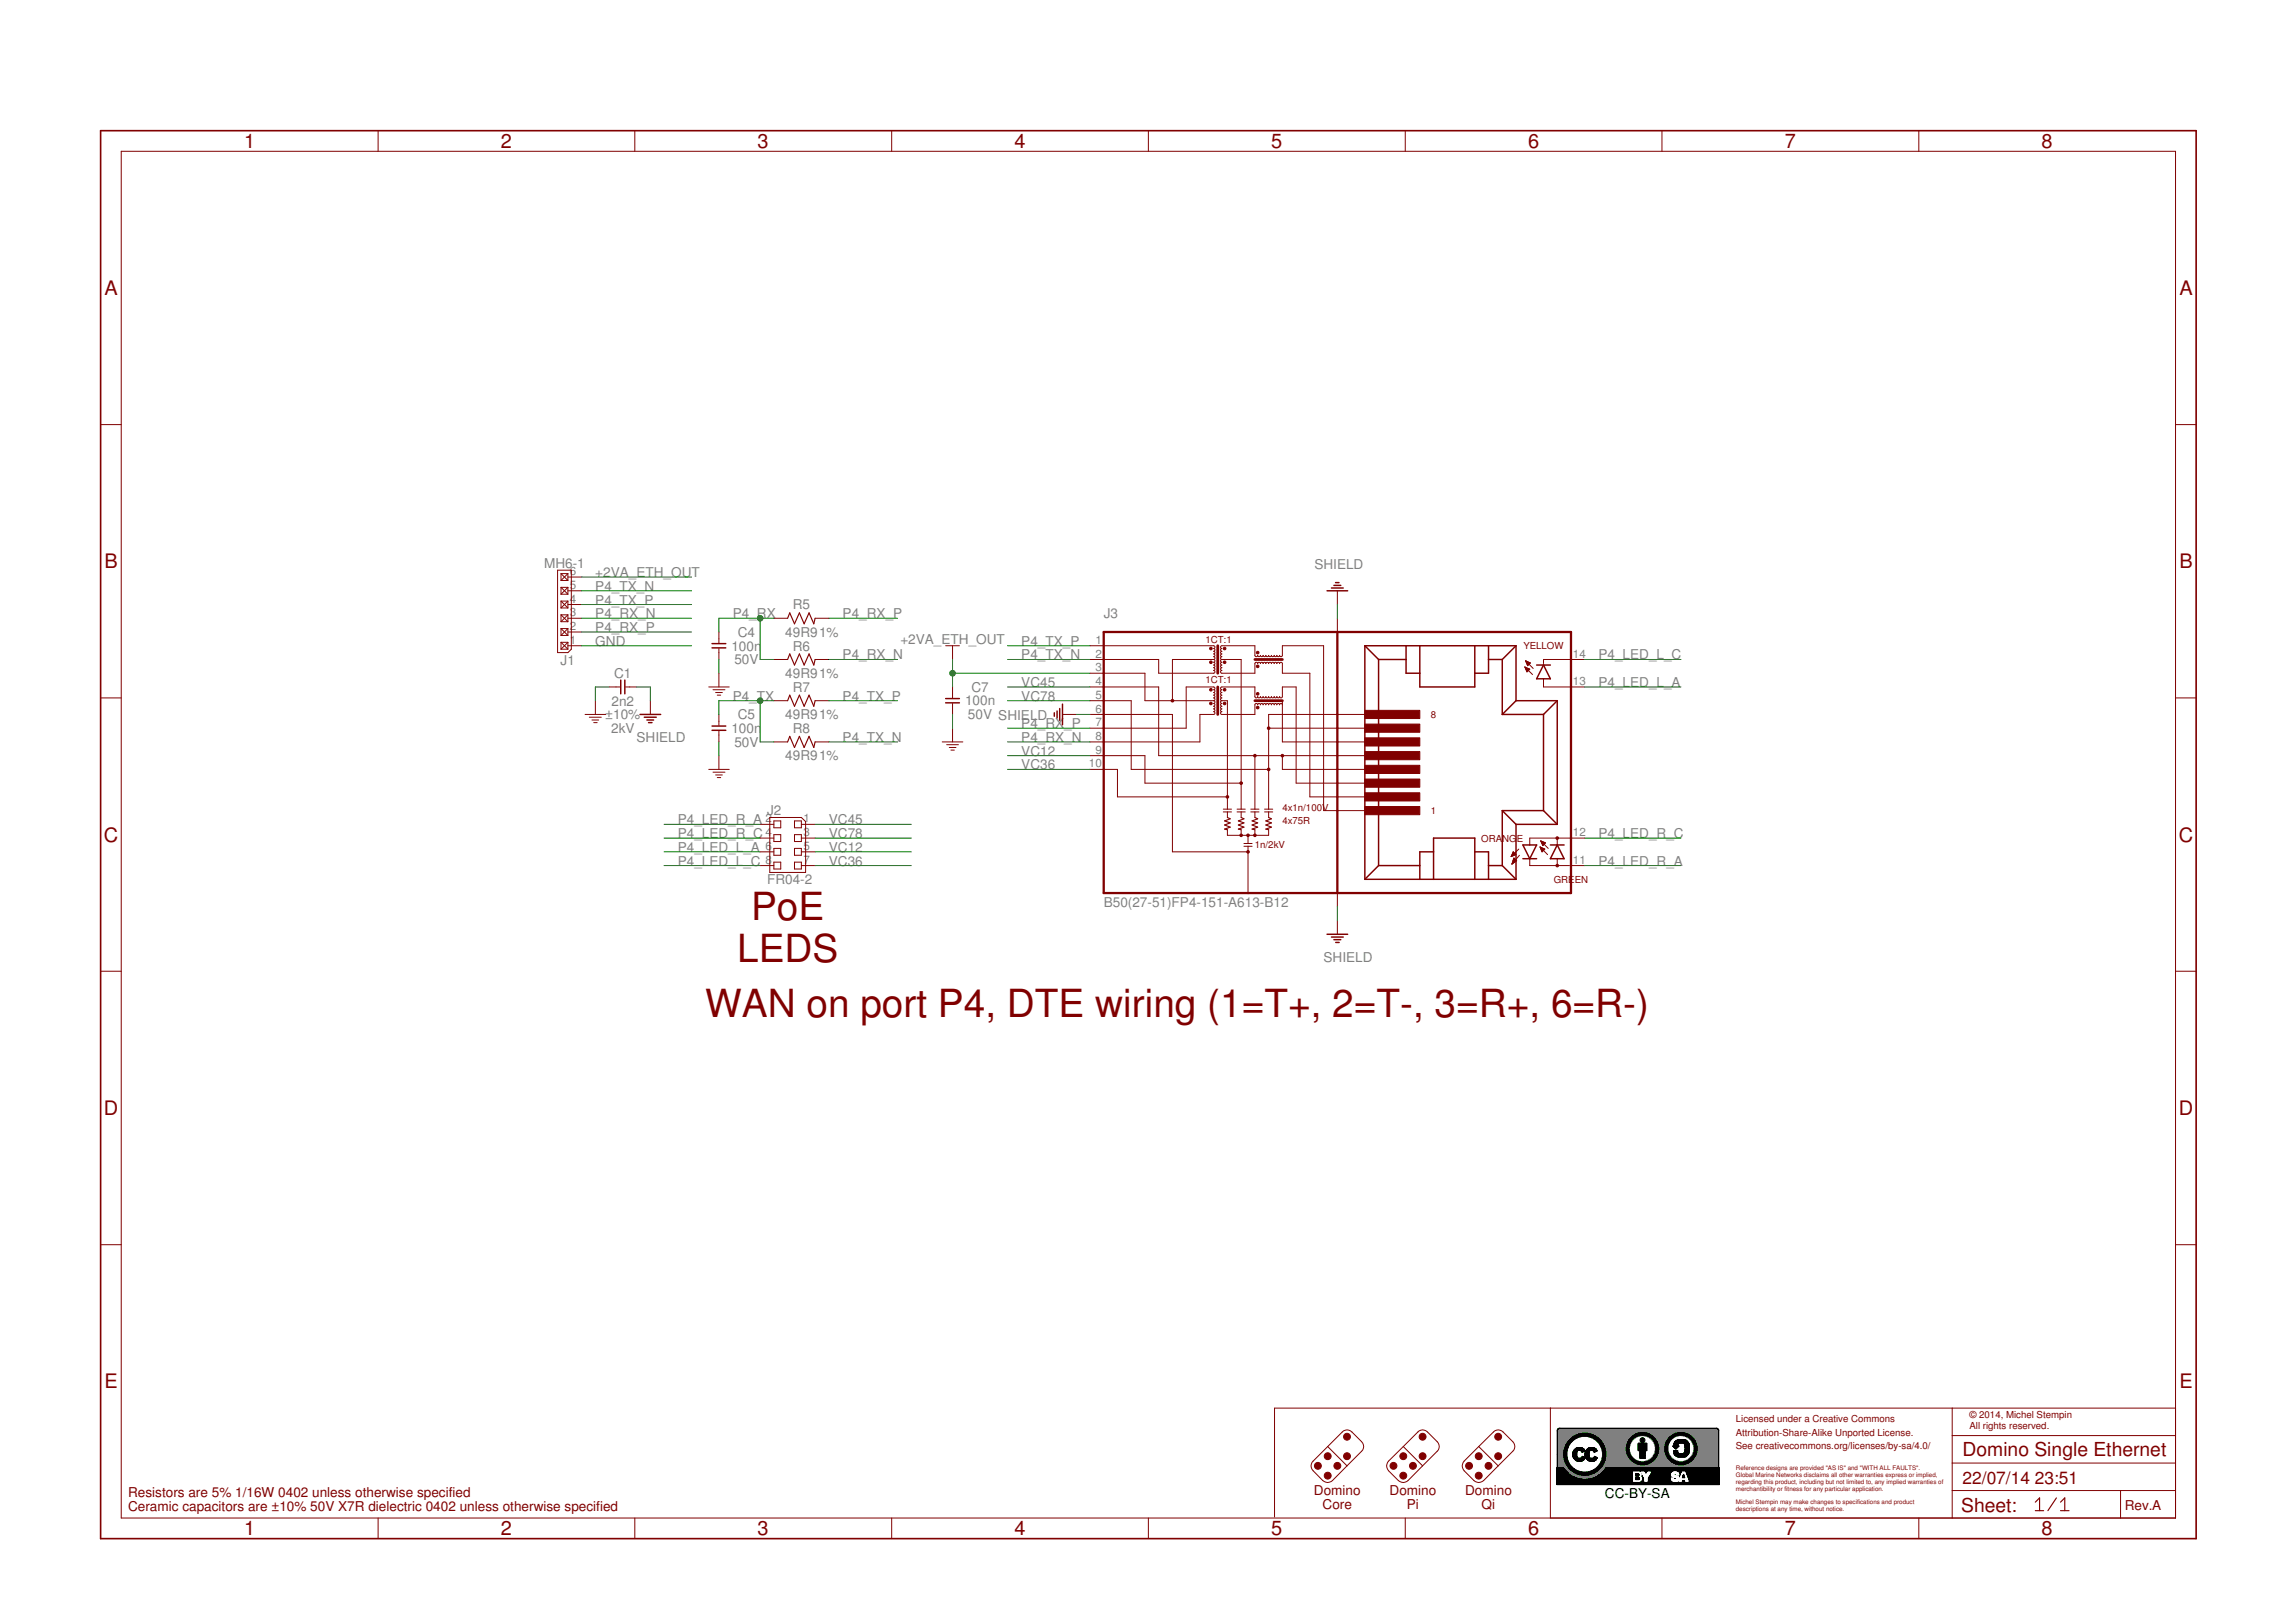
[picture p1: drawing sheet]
<svg xmlns="http://www.w3.org/2000/svg" width="297mm" height="210mm" viewBox="0 0 297 210" stroke-linecap="round" stroke-linejoin="round" font-family="sans-serif">
<defs><g id="words">
<g font-size="5" fill="#800000">
<text x="97.2" y="119.1">PoE</text>
<text x="95.4" y="124.5">LEDS</text>
<text x="91.2" y="131.6">WAN on port P4, DTE wiring (1=T+, 2=T-, 3=R+, 6=R-)</text>
</g>
<g font-size="2.6" fill="#800000">
<text x="31.6" y="19.1">1</text>
<text x="64.8" y="19.1">2</text>
<text x="98" y="19.1">3</text>
<text x="131.2" y="19.1">4</text>
<text x="164.5" y="19.1">5</text>
<text x="197.7" y="19.1">6</text>
<text x="230.9" y="19.1">7</text>
<text x="264.1" y="19.1">8</text>
<text x="13.5" y="38.2">A</text>
<text x="281.9" y="38.2">A</text>
<text x="13.5" y="73.5">B</text>
<text x="281.9" y="73.5">B</text>
<text x="13.4" y="108.9">C</text>
<text x="281.9" y="108.9">C</text>
<text x="13.4" y="144.3">D</text>
<text x="281.9" y="144.3">D</text>
<text x="13.5" y="179.7">E</text>
<text x="281.9" y="179.7">E</text>
<text x="31.6" y="198.7">1</text>
<text x="64.8" y="198.7">2</text>
<text x="98" y="198.7">3</text>
<text x="131.2" y="198.7">4</text>
<text x="164.5" y="198.7">5</text>
<text x="197.7" y="198.7">6</text>
<text x="230.9" y="198.7">7</text>
<text x="264.1" y="198.7">8</text>
</g>
<g font-size="2.5" fill="#800000">
<text x="253.9" y="188.4">Domino Single Ethernet</text>
<text x="253.7" y="195.6">Sheet:</text>
</g>
<g font-size="2.2" fill="#800000">
<text x="253.9" y="192">22/07/14</text>
<text x="263.3" y="192">23:51</text>
</g>
<g font-size="1.8" fill="#808080">
<text x="70.4" y="73.5">MH6-1</text>
<text x="77" y="76.5">P4_TX_N</text>
<text x="77" y="74.7">+2VA_ETH_OUT</text>
<text x="170" y="73.6">SHIELD</text>
<text x="77" y="83.6">GND</text>
<text x="77" y="78.2">P4_TX_P</text>
<text x="77" y="80">P4_RX_N</text>
<text x="77" y="81.8">P4_RX_P</text>
<text x="94.8" y="80">P4_RX</text>
<text x="95.5" y="82.4">C4</text>
<text x="101.6" y="82.4">49R91%</text>
<text x="102.6" y="78.8">R5</text>
<text x="109" y="80">P4_RX_P</text>
<text x="116.5" y="83.3">+2VA_ETH_OUT</text>
<text x="132.1" y="83.6">P4_TX_P</text>
<text x="142.8" y="80">J3</text>
<text x="72.5" y="86.1">J1</text>
<text x="79.5" y="87.8">C1</text>
<text x="94.6" y="84.2">100n</text>
<text x="95" y="86">50V</text>
<text x="101.6" y="87.7">49R91%</text>
<text x="102.6" y="84.2">R6</text>
<text x="102.6" y="89.5">R7</text>
<text x="109" y="85.3">P4_RX_N</text>
<text x="125.7" y="89.5">C7</text>
<text x="132.1" y="85.3">P4_TX_N</text>
<text x="132.1" y="88.9">VC45</text>
<text x="206.8" y="85.3">P4_LED_L_C</text>
<text x="206.8" y="88.9">P4_LED_L_A</text>
<text x="78.3" y="93.1">±10%</text>
<text x="79.1" y="94.8">2kV</text>
<text x="79.1" y="91.3">2n2</text>
<text x="94.6" y="94.8">100n</text>
<text x="94.8" y="90.7">P4_TX</text>
<text x="95.5" y="93.1">C5</text>
<text x="101.6" y="93.1">49R91%</text>
<text x="102.6" y="94.8">R8</text>
<text x="109" y="90.7">P4_TX_P</text>
<text x="124.8" y="91.3">100n</text>
<text x="125.2" y="93.1">50V SHIELD</text>
<text x="132.1" y="94.2">P4_RX_P</text>
<text x="132.1" y="90.7">VC78</text>
<text x="82.4" y="96">SHIELD</text>
<text x="95" y="96.6">50V</text>
<text x="101.6" y="98.4">49R91%</text>
<text x="109" y="96">P4_TX_N</text>
<text x="132.1" y="96">P4_RX_N</text>
<text x="132.1" y="97.8">VC12</text>
<text x="132.1" y="99.6">VC36</text>
<text x="87.7" y="106.7">P4_LED_R_A</text>
<text x="99.2" y="105.5">J2</text>
<text x="107.2" y="106.7">VC45</text>
<text x="87.7" y="112">P4_LED_L_C</text>
<text x="87.7" y="110.2">P4_LED_L_A</text>
<text x="87.7" y="108.5">P4_LED_R_C</text>
<text x="107.2" y="108.5">VC78</text>
<text x="107.2" y="110.2">VC12</text>
<text x="107.2" y="112">VC36</text>
<text x="206.8" y="108.5">P4_LED_R_C</text>
<text x="206.8" y="112">P4_LED_R_A</text>
<text x="99.2" y="114.4">FR04-2</text>
<text x="142.8" y="117.3">B50(27-51)FP4-151-A613-B12</text>
<text x="171.2" y="124.5">SHIELD</text>
</g>
<g font-size="1.8" fill="#800000">
<text x="16.6" y="195.6">Ceramic capacitors are ±10% 50V X7R dielectric 0402 unless otherwise specified</text>
<text x="16.6" y="193.8">Resistors are 5% 1/16W 0402 unless otherwise specified</text>
<text x="170" y="193.5">Domino</text>
<text x="171.1" y="195.3">Core</text>
<text x="179.8" y="193.5">Domino</text>
<text x="182" y="195.3">Pi</text>
<text x="189.5" y="193.5">Domino</text>
<text x="191.7" y="195.3">Qi</text>
<text x="274.9" y="195.4">Rev.A</text>
</g>
<text font-size="1.8" x="207.6" y="193.9">CC-BY-SA</text>
<g font-size="1.5" fill="#808080">
<text x="73.7" y="78">4</text>
<text x="73.7" y="76.2">5</text>
<text x="73.7" y="74.4">6</text>
<text x="73.7" y="81.5">2</text>
<text x="73.7" y="79.8">3</text>
<text x="73.7" y="83.3">1</text>
<text x="141.7" y="83.3">1</text>
<text x="141.7" y="85.1">2</text>
<text x="141.7" y="86.9">3</text>
<text x="141.7" y="88.7">4</text>
<text x="203.5" y="88.7">13</text>
<text x="203.5" y="85.1">14</text>
<text x="141.7" y="92.2">6</text>
<text x="141.7" y="90.4">5</text>
<text x="141.7" y="95.8">8</text>
<text x="141.7" y="94">7</text>
<text x="140.9" y="99.3">10</text>
<text x="141.7" y="97.5">9</text>
<text x="99.1" y="106.4">2</text>
<text x="103.9" y="106.4">1</text>
<text x="99.1" y="108.2">4</text>
<text x="99.1" y="110">6</text>
<text x="99.1" y="111.8">8</text>
<text x="103.9" y="108.2">3</text>
<text x="103.9" y="110">5</text>
<text x="103.9" y="111.8">7</text>
<text x="203.5" y="111.8">11</text>
<text x="203.5" y="108.2">12</text>
</g>
<g font-size="1.2" fill="#800000">
<text x="155.9" y="83.2">1CT:1</text>
<text x="155.9" y="88.4">1CT:1</text>
<text x="197.1" y="84">YELLOW</text>
<text x="185.1" y="92.9">8</text>
<text x="165.9" y="104.9">4x1n/100V</text>
<text x="165.9" y="106.7">4x75R</text>
<text x="185.1" y="105.3">1</text>
<text x="162.3" y="109.7">1n/2kV</text>
<text x="191.6" y="108.9">ORANG</text>
<text x="196.2" y="108.9">E</text>
<text x="201" y="114.2">GREEN</text>
<text x="224.6" y="184">Licensed under a Creative Commons</text>
<text x="224.6" y="185.8">Attribution-Share-Alike Unported License.</text>
<text x="254.8" y="183.6">© 2014, Michel Stempin</text>
<text x="254.8" y="184.9">All rights reserved.</text>
<text x="224.6" y="187.6">See creativecommons.org/licenses/by-sa/4.0/</text>
</g>
<g font-size=".8" fill="#800000">
<text x="224.6" y="190.2">Reference designs are provided &quot;AS IS&quot; and &quot;WITH ALL FAULTS&quot;.</text>
<text x="224.6" y="191.1">Global Marine Networks disclaims all other warranties express or implied,</text>
<text x="224.6" y="192">regarding this product, including but not limited to, any implied warranties of</text>
<text x="224.6" y="194.7">Michel Stempin may make changes to specifications and product</text>
<text x="224.6" y="192.9">merchantibility or fitness for any particular application.</text>
<text x="224.6" y="195.6">descriptions at any time, without notice.</text>
</g>
</g></defs>
<g fill="none" stroke="#800000" stroke-width=".13">
<path d="M15.7 19.6h265.8v176.8h-265.8zM48.9 16.9v2.7M82.1 16.9v2.7M115.4 16.9v2.7M148.6 16.9v2.7M181.8 16.9v2.7M215 16.9v2.7M248.2 16.9v2.7M13 54.9h2.7M281.5 54.9h2.6M72.1 73.8h1.8v10.2l-.4 .5h-1.4zM72.6 74.2v.9"/>
<path d="M72.6 76v.9M72.6 77.8v.9M72.6 79.6v.9M72.6 79.6h.9M72.6 79.6l.9 .9M72.6 78.7h.9M72.6 77.8h.9M72.6 77.8l.9 .9M72.6 76.9h.9M72.6 76h.9M72.6 76l.9 .9M72.6 75.1h.9"/>
<path d="M72.6 74.2h.9M72.6 74.2l.9 .9M73.5 78.2h1.7M73.5 76.5h1.7M73.5 74.7h1.7M73.5 74.2v.9M73.5 76v.9M73.5 77.8v.9M73.5 79.6v.9M73.5 79.6l-.9 .9M73.5 77.8l-.9 .9M73.5 76l-.9 .9"/>
<path d="M73.5 74.2l-.9 .9M173 76.5v1.7M13 90.3h2.7M72.6 84h.9M72.6 83.1h.9M72.6 81.3v.9M72.6 83.1v.9M72.6 83.1l.9 .9M72.6 82.2h.9M72.6 81.3h.9M72.6 81.3l.9 .9M72.6 80.5h.9"/>
<path d="M73.5 83.6h1.7M73.5 80h1.7M73.5 81.8h1.7M73.5 81.3v.9M73.5 83.1v.9M73.5 83.1l-.9 .9M73.5 81.3l-.9 .9M75.7 92.5h2.7M76.2 92.8h1.6M76.6 93.2h.8M76.8 93.5h.5M77 90.7v1.8"/>
<path d="M78.8 88.9h1.4M80.9 88.9h1.5M84.1 90.7v1.8M91.7 88.9h2.6M91.7 99.6h2.6M92.2 89.3h1.6M92.2 99.9h1.6M92.6 89.6h.9M92.8 90h.4M93 81.8v1.4M93 83.9v1.4M93 87.1v1.8"/>
<path d="M93 92.5v1.4M93 94.6v1.4M93 97.8v1.8M100.1 85.3h1.8M100.1 90.7h1.8M100.1 96h1.8M100.1 80h1.8M105.5 85.3h1.7M105.5 90.7h1.7M105.5 96h1.7M105.5 80h1.7M121.9 96h2.7"/>
<path d="M122.3 83.6h1.8M122.5 96.4h1.5M122.8 96.7h.9M123 97.1h.5M123.2 83.6v1.7M123.2 88.9v1.4M123.2 91v1.5M123.2 94.2v1.8M137.5 92.5h1.7M141 83.6h16l.2 .1-.2 .2 .2 .2-.2 .2 .2 .2-.2 .1 .2 .1v.2l-.2 .1 .2 .2-.2 .1M141 85.3h8.9v1.8h7.2l.1-.3h-.2l.2-.2-.2-.2 .2-.2-.2-.1 .2-.2-.2-.2 .2-.2-.2-.2M141 90.7h5.3v8.9h17.8"/>
<path d="M141 87.1h7.1v3.6h8.9M141 88.9h8.9v8.9h26.7M141 92.5h10.7v17.7h9.8M141 97.8h7.1v3.5h12.5M141 99.6h3.6v3.5h14.2M157 90.7l.2-.2-.2-.2 .2-.2-.2-.1 .2-.2-.2-.2 .2-.2-.2-.1 .2-.1-.1-.3h-3.6v5.3h-12.5M157 90.7l.2 .1-.2 .2 .2 .2-.2 .2 .2 .2-.2 .1 .2 .2-.2 .2 .2 .1v.2l-.2 .1h-1.8v3.5h-14.2M157 85.3h-5.3v5.4M158.1 85.3l-.2 .2 .2 .2-.2 .2 .2 .2-.2 .1 .2 .2-.2 .1v.2l.2 .1-.2 .2 .2 .1h4.2v-1.2l.2-.2 .2 .2 .2-.2 .2 .2 .1-.2 .2 .2 .2-.2 .2 .2 .2-.2 .1 .2 .2-.2 .2 .2 .2-.2 .1 .2 .2-.2 .2 .2 .2-.2 .1 .2 .1-.2h.2l.1 .2v1.2h3.6v16h7.1M158.1 85.3l-.2-.1 .2-.2-.2-.2 .2-.2-.2-.1 .2-.2-.2-.1v-.2l.2-.1-.2-.2 .2-.1h4.2v1.2l.2 .2 .2-.2 .2 .2 .2-.2 .1 .2 .2-.2 .2 .2 .2-.2 .2 .2 .1-.2 .2 .2 .2-.2 .2 .2 .1-.2 .2 .2 .2-.2 .2 .2 .1-.2 .1 .2h.2l.1-.2v-1.2h5.3v21.3h5.4M158.1 90.7l-.2 .1 .2 .2-.2 .2 .2 .2-.2 .2 .2 .1-.2 .1v.2l.2 .1-.2 .2 .2 .2h4.2v-1.3l.2-.2 .2 .2 .2-.2 .2 .2 .1-.2 .2 .2 .2-.2 .2 .2 .2-.2 .1 .2 .2-.2 .2 .2 .2-.2 .1 .2 .1-.1h.2l.1 .1 .2-.2 .1 .2 .2-.2 .2 .2M158.1 90.7l-.2-.2 .2-.2-.2-.2 .2-.1-.2-.2 .2-.2-.2-.1v-.2h.2l-.2-.2 .2-.2h4.2v1.2l.2 .2 .2-.2 .2 .2 .2-.2 .1 .2 .2-.2 .2 .2 .2-.2 .2 .2 .1-.2 .2 .2 .2-.2 .2 .2 .1-.2 .2 .2 .2-.2 .2 .2 .1-.2 .1 .2h.2l.1-.2v-1.2h1.8v12.4h8.9"/>
<path d="M158.1 85.3h2.5v19.4M158.1 90.7h.7v14M162.3 97.8v6.9M164.1 94.2h12.5M165.9 90.7v5.3h10.7M165.9 97.8v1.8h10.7M173 80v1.8M176.6 92.5h-12.5v12.2M197.3 86.3l1 1M197.3 86.3l.6 .3-.4 .4zM197.3 86.3h.1M197.3 86.4h.1"/>
<path d="M197.3 86.4h.2M197.4 86.5h.3M197.4 85.5l1 1M197.4 85.5l.6 .3-.4 .3zM197.4 85.5h.1M197.4 86.6h.4M197.4 85.6h.1M197.4 86.6h.5M197.4 85.6h.3M197.4 86.7h.4M197.4 85.7h.4M197.5 85.7h.4"/>
<path d="M197.5 86.7h.3M197.5 85.8h.5M197.5 86.8h.2M197.5 85.9h.4M197.5 86.9h.1M197.6 86h.2M197.6 86h.1M197.6 86.1h.1M199.7 87.8v1.1h5.3M205 85.3h-5.3v.6M281.5 90.3h2.6M92.6 100.3h.9"/>
<path d="M92.8 100.6h.4M98.3 110.2h1.8M98.3 108.5h1.8M98.3 112h1.8M98.3 106.7h1.8M99.6 105.8h4.1l.5 .5v6.6h-4.6zM100.1 111.6h.9v.9h-.9zM100.1 108h.9v.9h-.9zM100.1 109.8h.9v.9h-.9zM100.1 106.2h.9v.9h-.9zM102.8 111.6h.9v.9h-.9zM102.8 108h.9v.9h-.9z"/>
<path d="M102.8 109.8h.9v.9h-.9zM102.8 106.2h.9v.9h-.9zM103.7 110.2h1.8M103.7 108.5h1.8M103.7 112h1.8M103.7 106.7h1.8M158.3 104.7h1M158.3 105.1h1M158.8 105.1v.7M158.8 107.4v.7h5.3v-.7M160 104.7h1.1M160 105.1h1.1"/>
<path d="M160.6 105.1v.7M160.6 107.4v.7M160.9 109.2h1.1M160.9 109.5h1.1M161.5 108.1v1.1M161.5 109.5v6.1M161.8 104.7h1.1M161.8 105.1h1.1M162.3 105.1v.7M162.3 107.4v.7M163.6 104.7h1.1M163.6 105.1h1.1"/>
<path d="M164.1 105.1v.7M173 115.6v1.7M173 119.1v1.8M195.5 110.8h.1M195.5 110.8h.2M195.6 110.7h.2M195.6 110.7h.3M195.6 111.8h.1M195.6 110.6h.5M195.6 111.7h.2M195.7 111.6h.2M195.7 110.5h.3"/>
<path d="M195.7 110.4h.3M195.7 111.5h.3M195.7 111.5h.4M195.7 110.4h.2M195.7 111.4h.5M195.7 110.3h.2M195.7 110.3h.1M195.8 111.3h.3M195.8 110.2l.3 .4-.6 .2zM195.8 111.2h.3M195.8 111.2h.2M195.8 111.1h.2"/>
<path d="M195.9 111l.3 .4-.6 .4zM195.9 111.1h.1M196.5 109.9l-1 .9M196.6 110.7l-1 1.1M197.9 111.1v.9h5.2M199.2 109.6l1 1M199.2 109.6l.3 .6M199.2 109.6l.7 .3M199.2 109.6h.1M199.3 109.7h.1M199.3 109.7h.3M199.3 108.8l1 1"/>
<path d="M199.3 108.8l.3 .6M199.3 108.8l.6 .3-.3 .3M199.3 109.8h.4M199.3 108.8h.1M199.3 109.9h.5M199.4 108.9h.1M199.4 109.9h.4M199.4 108.9h.3M199.4 110h.3M199.4 109h.4M199.4 109.1h.5M199.5 109.1h.4"/>
<path d="M199.5 110.1h.1M199.5 110.2h.1M199.5 109.2h.4M199.5 109.2h.3M199.5 109.3h.2M199.6 109.3h.1M199.6 109.4h.1M199.9 109.9l-.4 .3M201.5 108.5v.8M201.5 111.1v.9M203.2 112h1.8M205 108.5h-7.1v.8"/>
<path d="M13 125.7h2.7M281.5 125.7h2.6M13 161.1h2.7M281.5 161.1h2.6M48.9 196.4v2.7M82.1 196.4v2.7M115.4 196.4v2.7M148.6 196.4v2.7M169.9 189.1l3.8-3.8a.85 .85 0 0 1 1.2 0l1.2 1.3a.85 .85 0 0 1 0 1.2l-3.7 3.8a.89 .89 0 0 1-1.3 0l-1.2-1.3a.85 .85 0 0 1 0-1.2zM171.8 187.2l2.5 2.5M181.5 187.2l1.9-1.9a.85 .85 0 0 1 1.3 0l1.2 1.3a.85 .85 0 0 1 0 1.2l-1.9 1.9M181.5 187.2l-1.9 1.9a.89 .89 0 0 0 0 1.2l1.3 1.3a.89 .89 0 0 0 1.3 0l1.8-1.9"/>
<path d="M181.5 187.2l2.5 2.5M181.8 196.4v2.7M191.3 187.2l1.9-1.9a.85 .85 0 0 1 1.3 0l1.2 1.3a.85 .85 0 0 1 0 1.2l-1.9 1.9M191.3 187.2l-1.9 1.9a.89 .89 0 0 0 0 1.2l1.3 1.3a.89 .89 0 0 0 1.2 0l1.9-1.9M191.3 187.2l2.5 2.5M200.6 182.2v14.2M215 196.4v2.7M248.2 196.4v2.7M252.6 192.9h28.9M252.6 182.2v14.2M252.6 189.3h28.9M252.6 185.8h28.9"/>
<path d="M274.3 192.9v3.5M281.5 182.2h-116.6v14.1"/>
</g>
<g fill="#800000" stroke="#800000" stroke-width=".13">
<circle cx="180.3" cy="189.7" r=".44"/>
<circle cx="181.5" cy="188.4" r=".44"/>
<circle cx="181.5" cy="191" r=".44"/>
<circle cx="182.8" cy="189.7" r=".44"/>
<circle cx="184" cy="188.4" r=".44"/>
<circle cx="184" cy="185.9" r=".44"/>
<circle cx="170.5" cy="189.7" r=".44"/>
<circle cx="171.8" cy="188.4" r=".44"/>
<circle cx="171.8" cy="191" r=".44"/>
<circle cx="173" cy="189.7" r=".44"/>
<circle cx="174.3" cy="188.4" r=".44"/>
<circle cx="174.3" cy="185.9" r=".44"/>
<circle cx="190.1" cy="189.7" r=".44"/>
<circle cx="191.3" cy="188.4" r=".44"/>
<circle cx="191.3" cy="191" r=".44"/>
<circle cx="192.6" cy="189.7" r=".44"/>
<circle cx="193.8" cy="188.4" r=".44"/>
<circle cx="193.8" cy="185.9" r=".44"/>
<circle cx="158.4" cy="83.9" r=".17"/>
<circle cx="156.7" cy="83.9" r=".17"/>
<circle cx="156.7" cy="85.7" r=".17"/>
<circle cx="158.4" cy="85.7" r=".17"/>
<circle cx="162.7" cy="84.5" r=".17"/>
<circle cx="162.7" cy="86.2" r=".17"/>
<circle cx="156.7" cy="89.3" r=".17"/>
<circle cx="158.4" cy="89.3" r=".17"/>
<circle cx="156.7" cy="91" r=".17"/>
<circle cx="158.4" cy="91" r=".17"/>
<circle cx="162.7" cy="89.8" r=".17"/>
<circle cx="162.7" cy="91.6" r=".17"/>
<circle cx="151.7" cy="90.7" r=".17"/>
<circle cx="165.9" cy="97.8" r=".17"/>
<circle cx="160.6" cy="101.3" r=".17"/>
<circle cx="158.8" cy="103.1" r=".17"/>
<circle cx="162.3" cy="97.8" r=".17"/>
<circle cx="164.1" cy="99.6" r=".17"/>
<circle cx="160.6" cy="108.1" r=".17"/>
<circle cx="162.3" cy="108.1" r=".17"/>
<circle cx="161.5" cy="108.1" r=".17"/>
<circle cx="161.5" cy="110.2" r=".17"/>
<circle cx="164.1" cy="94.2" r=".17"/>
<circle cx="201.5" cy="108.5" r=".17"/>
<circle cx="201.5" cy="112" r=".17"/>
</g>
<path d="M157.5 83.6v3.5M157.5 88.9v3.6M162.3 85.3h3.6M162.3 90.7h3.6" fill="none" stroke="#800000" stroke-width=".36"/>
<path d="M142.8 81.8h60.4v33.8h-60.4zM173 81.8v33.8" fill="none" stroke="#800000" stroke-width=".3"/>
<g fill="none" stroke="#800000" stroke-width=".15">
<path d="M101.9 80l.3-.7 .6 1.4 .6-1.4 .6 1.4 .7-1.4 .6 1.4 .2-.7M101.9 85.3l.3-.7 .6 1.5 .6-1.5 .6 1.5 .7-1.5 .6 1.5 .2-.8M101.9 90.7l.3-.7 .6 1.4 .6-1.4 .6 1.4 .7-1.4 .6 1.4 .2-.7M101.9 96l.3-.7 .6 1.4 .6-1.4 .6 1.4 .7-1.4 .6 1.4 .2-.7M158.8 105.8l.4 .2-.8 .2 .8 .3-.8 .3 .8 .2-.8 .3 .4 .1M160.6 105.8l.3 .2-.7 .2 .7 .3-.7 .3 .7 .2-.7 .3 .4 .1M162.3 105.8l.4 .2-.7 .2 .7 .3-.7 .3 .7 .2-.7 .3 .3 .1M164.1 105.8l.4 .2-.7 .2 .7 .3-.7 .3 .7 .2-.7 .3 .3 .1M263.3 194.4l.6-.6v1.7M263.3 195.5h1.1M266 193.8l-1.1 1.7M266.6 195.5h1.1"/>
<path d="M266.6 194.4l.5-.6v1.7"/>
</g>
<g fill="none" stroke="#800000" stroke-width=".19">
<path d="M171.7 76.5h2.6M172.3 76.1h1.5M172.6 75.8h.9M172.8 75.4h.4M80.3 88v1.8M80.8 88v1.8M82.8 92.5h2.7M83.4 92.8h1.5M83.7 93.2h.9M83.9 93.5h.4M92.1 83.8h1.8M92.1 83.3h1.8"/>
<path d="M92.1 94.5h1.8M92.1 94h1.8M122.3 91h1.8M122.3 90.4h1.8M136.4 92.2v.5M136.8 92v.9M137.1 91.7v1.5M137.5 91.1v2.7M176.6 83.6v30.2M176.6 83.6h19.5M176.6 83.6l1.8 1.7M178.4 85.3v26.7"/>
<path d="M178.4 85.3h3.5M181.9 83.6v3.5h1.8M183.7 83.6v5.3h7.1v-5.3M192.6 83.6v3.5h-1.8M192.6 85.3h1.8M194.4 85.3v7.2M194.4 92.5h5.3M196.1 83.6v7.1M196.1 90.7h5.4M196.1 90.7l-1.7 1.8M196.1 83.6l-1.7 1.7M198.8 86.1h1.8"/>
<path d="M199.7 86.1l.9 1.7h-1.8zM199.7 92.5v12.4M201.5 90.7v16M201.5 90.7l-1.8 1.8M176.6 113.8h19.5M178.4 112l-1.8 1.8M178.4 112h5.3M185.5 113.8v-5.3h5.3v5.3M185.5 110.2h-1.8v3.6M190.8 110.2h1.8v3.6M192.6 112h1.8M194.4 112l1.7 1.8"/>
<path d="M194.4 104.9v7.1M194.4 104.9l1.7 1.8M194.4 104.9h5.3M196.1 106.7v7.1M196.1 106.7h5.4M197 109.3h1.8l-.9 1.8zM197 111.1h1.8M199.7 104.9l1.8 1.8M200.6 109.3h1.8M201.5 109.3l.9 1.8h-1.8zM171.7 120.9h2.6M172.3 121.3h1.5"/>
<path d="M172.6 121.6h.9M172.8 122h.4"/>
</g>
<g fill="#800000" stroke="#800000" stroke-width=".13">
<path d="M176.6 91.9h7.1v1.1h-7.1z"/>
<path d="M176.6 93.7h7.1v1.1h-7.1z"/>
<path d="M176.6 95.5h7.1v1h-7.1z"/>
<path d="M176.6 97.3h7.1v1h-7.1z"/>
<path d="M176.6 99h7.1v1.1h-7.1z"/>
<path d="M176.6 100.8h7.1v1.1h-7.1z"/>
<path d="M176.6 102.6h7.1v1.1h-7.1z"/>
<path d="M176.6 104.4h7.1v1h-7.1z"/>
</g>
<path d="M13 16.9h271.1v182.2h-271.1z" fill="none" stroke="#800000" stroke-width=".21"/>
<g fill="none" stroke="#008000" stroke-width=".13">
<path d="M75.2 78.2h14.3M75.2 76.5h14.3M75.2 74.7h14.3M173 78.2v1.8M75.2 80h14.3M75.2 83.6h14.3M75.2 81.8h14.3M78.8 88.9h-1.8v1.8M82.4 88.9h1.7v1.8M93 85.3v1.8M93 96v1.8M98.3 80v5.3h1.8"/>
<path d="M98.3 90.7v5.3h1.8M100.1 80h-7.1v1.8M100.1 90.7h-7.1v1.8M107.2 80h8.9M107.2 85.3h8.9M107.2 90.7h8.9M107.2 96h8.9M123.2 85.3v3.6M123.2 92.5v1.7M123.2 87.1h17.8M130.3 85.3h10.7M130.3 83.6h10.7"/>
<path d="M130.3 88.9h10.7M130.3 90.7h10.7M130.3 96h10.7M130.3 94.2h10.7M130.3 97.8h10.7M130.3 99.6h10.7M139.2 92.5h1.8M205 85.3h12.5M205 88.9h12.5M85.9 106.7h12.4M85.9 108.5h12.4M85.9 110.2h12.4"/>
<path d="M85.9 112h12.4M105.5 106.7h12.4M105.5 108.5h12.4M105.5 110.2h12.4M105.5 112h12.4M173 117.3v1.8M205 108.5h12.5M205 112h12.5"/>
</g>
<g fill="#008000" stroke="#008000" stroke-width=".13">
<circle cx="98.3" cy="80" r=".36"/>
<circle cx="98.3" cy="90.7" r=".36"/>
<circle cx="123.2" cy="87.1" r=".36"/>
</g>
<g fill="none" stroke="#808080" stroke-width=".13">
<path d="M201.5 188.2h1.2M201.5 187.5h1.3M201.5 185.8h10.9M201.5 188.1h1.2M201.5 188h1.2M201.5 187.9h1.2M201.5 187.8h1.2M201.5 187.7h1.2M201.5 187.7h1.3M201.5 187.6h1.3M201.5 187.4h1.3M201.5 187.3h1.3"/>
<path d="M201.5 187.3h1.4M201.5 187.2h1.4M201.5 187.1h1.4M201.5 187.1h1.5M201.5 187h1.5M201.5 186.9h1.5M201.5 186.9h1.6M201.5 186.8h1.6M201.5 186.8h1.7M201.5 186.7h1.7M201.5 186.6h1.7M201.5 186.6h1.8"/>
<path d="M201.5 186.5h1.8M201.5 186.5h1.9M201.5 186.4h2M201.5 186.3h2.1M201.5 186.3h2.2M201.5 186.2h2.3M201.5 186.1h2.4M201.5 186h2.6M201.5 186h2.8M201.5 185.9h3M201.5 185.8h10.6M201.5 185.7h20.7"/>
<path d="M201.5 185.6h20.7M201.5 185.5h20.7M201.5 185.4h20.7M201.5 185.3h20.7M201.5 185.2h20.7M201.5 185.1h20.7M201.5 185h20.7M201.5 184.9h20.7M201.5 189.2h1.4M201.5 189.9h2M201.5 189.9h1.9M201.5 189.8l1.9 .1"/>
<path d="M201.5 189.8h1.8M201.5 189.7h1.8M201.5 189.7h1.7M201.5 189.6h1.7M201.5 189.5l1.6 .1M201.5 189.5h1.6M201.5 189.4h1.6M201.5 189.4h1.5M201.5 189.3h1.5M201.5 189.3h1.4M201.5 189.2l1.4 .1M201.5 189.1h1.4"/>
<path d="M201.5 189l1.4 .1M201.5 189h1.3M201.5 188.9l1.3 .1M201.5 188.9h1.3M201.5 188.8h1.3M201.5 188.7l1.3 .1M201.5 188.7h1.3M201.5 188.7h1.2M201.5 188.6h1.2M201.5 188.5h1.2M201.5 188.4h1.2M201.5 188.3h1.2"/>
<path d="M202.3 189.9l.2 .4M202.3 190h1.2M202.3 190l1.3 .1M202.3 190h1.3M202.3 190.1h1.3M202.4 190.1h1.3M202.4 190.2h1.4M202.4 190.2h1.5M202.5 190.3h1.5M202.5 190.2h1.4M202.5 190.3l.5 .5M202.5 190.3h1.6"/>
<path d="M202.5 190.3l1.7 .1M202.6 190.4h1.6M202.6 190.4h1.8M202.6 190.4h1.9M202.7 190.5h2M202.7 187.9v.4M202.7 190.5h4.6M202.7 188.3v.3M202.7 188.6l.1 .3M202.8 187.6l-.1 .3M202.8 190.6h4.5M202.8 188.9l.1 .3"/>
<path d="M202.8 190.6h4.4M202.9 187.3l-.1 .3M202.9 187.3h-1.4M202.9 190.6h4.3M202.9 189.2l.2 .3M202.9 190.7h4.2M202.9 187.2h-1.4M202.9 187.1h-1.4M203 190.8l.6 .3M203 190.8h4M203 187h-1.5M203 187l-.1 .3"/>
<path d="M203.1 186.9h-1.6M203.1 189.5l.6 .6M203.1 190.8h3.8M203.1 186.8l-1.6 .1M203.1 190.9h3.8M203.1 190.9h3.7M203.2 186.7l-.2 .3M203.2 190.9h3.6M203.2 186.7h-1.7M203.3 186.6h-1.8M203.3 191h3.4M203.4 191.1h3.2"/>
<path d="M203.4 186.5l-.2 .2M203.5 189.9h-2v-5h20.7v5h-15.6M203.5 186.4h-2M203.6 186.4h-2.1M203.6 191.1a3 3 0 0 0 2.9 0M203.6 191.1h2.9M203.6 186.3h-2.1M203.7 191.2h2.7M203.7 186.2h-2.2M203.7 190.1l.3 .2M203.8 191.2h2.6M203.8 186.2h-2.3"/>
<path d="M203.8 191.2h2.5M203.9 191.3h2.3M203.9 186.1h-2.4M204 191.3h2.2M204 190.3l.9 .2M204.1 186.1h-2.6M204.2 186h-2.7M204.2 191.3h1.7M204.3 191.4h1.5M204.4 185.9h-2.9M204.5 191.4h1.1M204.5 185.9l-.6 .2-.5 .4"/>
<path d="M204.6 191.4h.9M204.8 185.9h-.3M205 185.9l.7 .1M205.4 185.9h6.5M205.5 185.9h6.3M205.5 190.4h1.9M205.7 186h6M205.7 186l.6 .2 .5 .5M205.8 186h5.9M205.8 190.4h1.7M205.8 186h5.8M205.9 190.4h1.6"/>
<path d="M205.9 186.1h5.7M206 190.3h1.5M206 186.1h5.5M206 190.3l-.9 .2M206.1 186.1h5.4M206.1 186.2h5.3M206.1 190.2h1.5M206.2 186.2h5.2M206.2 186.2h5.1M206.3 186.3h5M206.3 190.1l-.3 .2M206.3 190.1h1.3"/>
<path d="M206.3 190.1h1.4M206.4 190.1h1.3M206.4 186.3h4.8M206.4 186.4h4.8M206.5 186.4h4.7M206.5 190h1.2M206.5 186.5h4.6M206.6 186.5h4.5M206.6 189.9l-.3 .2M206.6 189.9h15.6M206.7 186.6h4.4M206.7 186.6h4.3"/>
<path d="M206.7 189.8h15.5M206.8 186.7l.3 .5M206.8 186.7h4.2M206.8 189.7h15.4M206.8 189.7l-.2 .2M206.8 186.8h4.2M206.8 186.8h4.1M206.8 189.6h15.4M206.9 186.8h4M206.9 189.6h15.3M206.9 189.5h15.3M206.9 186.9h4"/>
<path d="M207 187h3.9M207 186.9h3.9M207 189.5h15.2M207 189.4h15.2M207 187.1h3.8M207.1 189.3h15.1M207.1 187.2h3.7M207.1 187.1h3.7M207.1 189.2h15.1M207.1 187.2l.2 .7M207.1 189.2l-.3 .5M207.1 187.3h3.7"/>
<path d="M207.1 189.1h5.1M207.2 187.3h3.6M207.2 190.7l-.7 .4M207.2 189.1h4.9M207.2 189.1h4.7M207.2 187.4h3.6M207.2 189l4.6 .1M207.2 187.5h3.6M207.2 189h4.6M207.2 189h4.5M207.2 188.9l4.4 .1M207.2 188.9h4.3"/>
<path d="M207.2 187.6h3.6M207.2 188.9l-.1 .3M207.2 188.8h4.3M207.2 188.8h4.2M207.3 187.7h3.5M207.3 187.6h3.5M207.3 188.8h4.1M207.3 188.7l4 .1M207.3 187.8h3.5M207.3 188.7h4M207.3 188.7h3.9M207.3 188.6h3.9"/>
<path d="M207.3 187.9v.3M207.3 188h3.6M207.3 187.9h3.5M207.3 188.6l-.1 .3M207.3 188.5h3.8M207.3 188.4h3.8M207.3 188.2h3.6M207.3 188.1h3.6M207.3 188.2v.1M207.3 188.3v.3M207.3 188.4h3.7M207.3 188.3h3.7"/>
<path d="M207.4 190.5h-2.1M207.4 190.4h-1.8M207.6 190.3h-1.6M207.6 190.2l-.4 .5M207.6 190.2h-1.4M207.7 190l-1.3 .1M207.8 189.9l-.2 .3M207.8 190h-1.3M208.6 187.5v.7M210.8 187.6v.2M210.8 187.5v.1M210.8 187.2v.3"/>
<path d="M210.8 187.8l.1 .2M210.9 187l-.1 .2M210.9 188l.1 .3M210.9 186.9h-4M210.9 186.8v.2M211 188.3l.1 .2M211 186.7h-4.2M211.1 186.5l-4.4 .1M211.1 188.5l.2 .2M211.3 188.7l.2 .1M211.4 186.2l-.5 .6M211.5 188.8l.2 .2"/>
<path d="M211.6 186.1l-.2 .1M211.7 189l.7 .2M212 185.9h-10.5M212.2 185.8h.5M212.2 185.8l-.6 .3M212.2 185.8h-10.7M212.5 185.8h9.7M212.7 189.1h4.5M212.7 185.8l.7 .3M212.7 185.8h4.4M212.8 189.1h4.3M212.9 185.8h4.1"/>
<path d="M213 189.1l-.5 .1M213 189.1h4M213 185.9h3.9M213.1 189.1h3.8M213.1 185.9h3.6M213.1 189h3.7M213.2 185.9h3.5M213.2 186h3.4M213.2 189h3.5M213.3 186h3.3M213.3 189h3.3M213.4 186h3.1"/>
<path d="M213.4 188.9h3.2M213.4 186.1l.2 .1M213.4 186.1h3.1M213.4 188.8h3.1M213.5 186.1h2.9M213.5 188.8h3M213.5 186.2h2.8M213.5 188.8h2.9M213.6 188.8h2.8M213.6 186.2l.2 .2M213.6 186.2h2.7M213.6 188.7h2.7"/>
<path d="M213.7 186.3h2.5M213.7 188.7h2.6M213.7 188.6h2.6M213.7 186.4h2.5M213.7 188.6h2.5M213.8 186.4l.2 .4M213.8 188.6l-.4 .3-.4 .2M213.8 188.6h2.4M213.8 186.4h2.3M213.8 188.5h2.4M213.8 188.5h2.3M213.8 186.5h2.3"/>
<path d="M213.8 186.5h2.2M213.8 188.4h2.3M213.9 186.5h2.1M213.9 188.4h2.2M213.9 186.6h2.1M213.9 188.4h2.1M213.9 188.3h2.1M214 186.6h2M214 188.3h2M214 188.2h2M214 188.2h1.9M214 186.8h1.9"/>
<path d="M214 186.8a1.5 1.5 0 0 1 .1 1.1M214 188.2l-.2 .4M214 188.1l1.9 .1M214 188.1h1.9M214.1 188h1.8M214.1 186.9h1.7M214.1 186.9h1.8M214.1 187h1.7M214.1 187.9l1.8 .1M214.1 187.9h1.7M214.1 187.9l-.1 .3M214.1 187.8h1.7"/>
<path d="M214.1 187.1h1.7M214.1 187.7h1.7M214.1 187.2h1.7M214.2 187.5h1.6M214.2 187.7h1.6M214.2 187.6h1.6M214.2 187.4h1.6M214.2 187.3h1.6M215.8 187.2v.3M215.8 187.5v.2M215.8 187.7l.1 .5M215.8 187v.2"/>
<path d="M215.9 186.7h-1.9M215.9 188.2l.3 .4M216 186.6h-2.1M216 186.5l-.2 .5M216.2 188.6l.4 .3M216.4 186.1l-.4 .4M216.6 186l-.2 .1M216.6 188.9l.4 .2M217 189.1h.7M217.3 185.8l-.7 .2M217.5 185.8l.7 .1M217.7 189.1h4.5"/>
<path d="M217.7 185.8h4.5M217.8 189.1h4.4M217.9 185.8h4.3M217.9 189.1h-.2M217.9 189.1h4.3M218 185.9h4.2M218 189.1h4.2M218.1 185.9h4.1M218.1 189h4.1M218.2 185.9l.2 .2M218.2 186h4M218.2 189h4"/>
<path d="M218.3 186h3.9M218.3 189h3.9M218.3 188.9h3.9M218.4 186.1l.2 .1M218.4 186.1h3.8M218.4 188.9l-.5 .2M218.4 188.9h3.8M218.4 188.8h3.8M218.5 186.1h3.7M218.5 188.8h3.7M218.5 186.2h3.7M218.6 186.2l.4 .6"/>
<path d="M218.6 186.2h3.6M218.6 188.7h3.6M218.6 186.3h3.6M218.7 186.3h3.5M218.7 188.7h3.5M218.7 188.6h3.5M218.7 186.4h3.5M218.7 188.6l-.3 .3M218.8 186.4h3.4M218.8 188.5h3.4M218.8 186.5h3.4M218.8 188.4h3.4"/>
<path d="M218.9 186.5h3.3M218.9 188.4h3.3M218.9 186.6h3.3M218.9 188.3h3.3M218.9 186.7h3.3M219 188.2h3.2M219 186.7h3.2M219 186.8l.1 .2M219 186.8h3.2M219 188.2l-.3 .4M219 188.1h3.2M219 186.9h3.2"/>
<path d="M219.1 188h3.1M219.1 186.9h3.1M219.1 187v.2M219.1 187.9h3.1M219.1 187h3.1M219.1 187.9l-.1 .3M219.1 187.8h3.1M219.1 187.1h3.1M219.1 187.7h3.1M219.1 187.2h3.1M219.1 187.5h3.1M219.1 187.2v.5"/>
<path d="M219.1 187.6h3.1M219.1 187.4h3.1M219.1 187.3h3.1M219.1 187.7v.2"/>
</g>
<g fill="none" stroke="#000" stroke-width=".13">
<path d="M201.4 189.9h.9l.1 .2M201.4 189.9v2.2h21v-2.2h-14.6l-.5 .7M201.4 192.1h21M201.4 192h21M201.4 191.9h21M201.4 191.8h21M201.4 191.7h21M201.4 191.6h21M201.4 191.5h21M201.4 191.4l21 .1M201.4 191.4h3.2M201.4 191.4h3"/>
<path d="M201.4 191.3h2.8M201.4 191.3h2.6M201.4 191.2h2.5M201.4 191.2h2.4M201.4 191.1l2.3 .1M201.4 191.1h2.2M201.4 191.1h2.1M201.4 191.1h2M201.4 191h2M201.4 191h1.9M201.4 190.9l1.9 .1M201.4 190.9h1.8"/>
<path d="M201.4 190.9h1.7M201.4 190.8h1.7M201.4 190.8h1.6M201.4 190.7h1.6M201.4 190.7h1.5M201.4 190.6l1.5 .1M201.4 190.6h1.5M201.4 190.6h1.4M201.4 190.5h1.4M201.4 190.5h1.3M201.4 190.4h1.3M201.4 190.4h1.2"/>
<path d="M201.4 190.3l1.2 .1M201.4 190.3h1.2M201.4 190.3h1.1M201.4 190.2h1.1M201.4 190.1h1M201.4 190h1M201.4 190h.9M202.4 190.1a3.2 3.2 0 0 0 3.3 1.3M203.5 188.4h.5M203.5 188.3h.5M203.5 188.2h.5M203.5 188.2v.2"/>
<path d="M203.5 188.4v.1M203.5 188.5h.5M203.5 188.1h.5M203.5 188h.5M203.5 188v.2M203.5 188.5v.1M203.5 188.6h.5M203.5 187.9h.5M203.5 187.9v.1M203.5 188.6l.1 .1M203.5 188.6h.6M203.5 187.8h.5"/>
<path d="M203.6 187.7h.5M203.6 187.8l-.1 .1M203.6 188.7h1.4M203.6 188.7h.5M203.6 187.7v.1M203.6 188.7a.91 .91 0 0 0 1.1 .3M203.6 187.7h1.4M203.6 187.7h.1M203.7 188.8h1.3M203.7 187.6h1.3M203.7 188.8h1.2M203.8 187.6h1.1"/>
<path d="M203.8 188.9h1.1M203.8 187.5h1.1M203.8 187.5l-.2 .2M203.9 189h.9M203.9 187.4h.9M203.9 187.4l-.1 .1M203.9 187.4h.1M203.9 189h.8M204 188.4v.1M204 188v.4M204 188.5v.1M204 187.8l-.5 .1"/>
<path d="M204 188.6h.1M204 189.1h.6M204.1 187.8h-.5M204.1 188.6v.1M204.1 187.7l-.1 .3M204.2 187.3h.4M204.2 187.3l-.1 .1M204.4 187.7l.2 .1M204.5 187.3l.4 .3M204.5 187.7h.5M204.6 188.7h.4M204.6 187.8h.4"/>
<path d="M204.6 187.8h.1M204.6 188.6h.4M204.6 187.8h.3M204.6 187.8l.1 .1M204.7 188.6h.3M204.7 188.6h.2M204.7 187.9h.1M204.7 187.4h-.8M204.7 188.5h.2M204.7 188.5h.1M204.7 188.5l.3 .1M204.7 188.5l-.2 .2"/>
<path d="M204.8 187.9h-.1M204.9 187.8l-.3 .1M204.9 187.6h.1M205 187.6v.2M205 188.7l-.3 .3M205 187.8l-.3 .1M205 188.6v.1M205.1 188.4h.5M205.1 188.3h.5M205.1 188.2h.5M205.1 188.1h.5M205.1 188.2v.2"/>
<path d="M205.1 188.4v.1M205.1 188.5h.5M205.1 188h.5M205.1 187.9h.5M205.1 188v.2M205.1 188.5v.1M205.1 188.6h.5M205.1 187.9v.1M205.1 188.6l.1 .1M205.1 188.6h.6M205.1 187.8h.5M205.1 188.7h.6"/>
<path d="M205.1 187.7h.6M205.1 187.7v.2M205.2 188.7h1.4M205.2 187.7h1.4M205.2 187.7h-.1M205.3 188.8h1.2M205.3 187.6h1.2M205.3 187.5h1.2M205.3 188.9h1.2M205.4 188.9h1.1M205.4 187.5h1.1M205.4 187.5h1"/>
<path d="M205.4 189h1M205.5 191.4h16.9M205.5 187.4h.9M205.5 189h.9M205.5 187.4l-.3 .3M205.5 187.4h.8M205.5 189h.8M205.6 188.4v.1M205.6 188v.4M205.6 187.9h-.5M205.6 188.6h.1M205.6 188.5v.1"/>
<path d="M205.6 187.8l-.5 .1M205.6 189.1h.6M205.7 187.8h-.6M205.7 188.6v.1M205.7 187.7l-.1 .3M205.7 187.7h.1M205.7 191.4h16.7M205.7 187.3h.4M205.8 187.3l-.1 .1M205.9 191.3h16.5M206 191.3h16.4M206 187.7l.2 .1"/>
<path d="M206.1 187.3l.1 .1M206.1 191.3h16.3M206.1 187.7h.5M206.2 188.7h.4M206.2 188.6h.4M206.2 187.8h.3M206.2 191.2h16.2M206.2 187.9h.2M206.2 187.4h-.7M206.2 187.4l.3 .2M206.2 188.6l-.1 .1M206.2 187.8v.1"/>
<path d="M206.2 188.6h.3M206.2 187.9h.1M206.2 188.6h.1M206.3 191.2h16.1M206.3 188.5h.1M206.3 188.5l-.1 .1M206.3 188.5l.3 .1M206.4 191.2h16M206.5 188.9l-1.1 .1M206.5 191.1h15.9M206.5 187.8l-.3 .1M206.5 187.6h.1"/>
<path d="M206.6 187.6v.2M206.6 187.7h-1.4M206.6 187.8h-.4M206.6 187.8l-.4 .1M206.6 191.1h15.8M206.6 188.6a.76 .76 0 0 1-1.1 .4l-.3-.3M206.7 191h15.7M206.8 190.9h15.6M206.9 190.9h15.5M206.9 190.8h15.5M207 190.8h15.4M207.1 190.7h15.3"/>
<path d="M207.2 190.6h15.2M207.3 190.6l-.6 .4-1 .4M207.3 190.6h15.1M207.3 190.5h15.1M207.4 190.4h15M207.5 190.4h14.9M207.5 190.3h14.9M207.6 190.2h14.8M207.6 190.1h14.8M207.7 190.1h14.7M207.8 190h14.6M211.6 190.7v.3"/>
<path d="M211.6 191.2v.3M211.9 190.7h.1M211.9 187.7h1.1M211.9 187.6h1.1M211.9 187.5h1.1M211.9 187.4h1.1M211.9 187.3h1.1M211.9 187.2h1.1M211.9 187.1h1.1M211.9 187h1.1M211.9 186.9h1.1M211.9 186.8h1.1"/>
<path d="M211.9 191.2l.2 .1-.1 .1M212 186.8h1v.9h-1.1zM212 186.8h1M212 190.7v.3M212 186.8h.1M212 191.4l.1 .1M212 191.4v.1M212.2 187.7v1h.6v-1M212.2 188.7h.6M212.2 188.6h.6M212.2 188.5h.6M212.2 188.4h.6"/>
<path d="M212.2 188.3h.6M212.2 188.2h.6M212.2 188.1h.6M212.2 188h.6M212.2 187.9h.6M212.2 187.8h.6M212.2 187.7h.6M213 186.8h.1M216.4 187.1h.8l-.4 .4zM216.4 187.2h.8M216.5 187.2h.6M216.5 187.3h.6"/>
<path d="M216.6 187.9h.4M216.6 187.8h.4M216.6 187.7h.4M216.6 187.3h.4M216.6 187.1h.5M216.6 187h.5M216.6 188.1h.7M216.6 188.1h.6M216.6 188h.5M216.6 187.9h.5M216.6 186.9h.5M216.6 187.9v.4"/>
<path d="M216.6 188.2h1.8M216.6 186.8h.5M216.6 186.8v.3M216.6 186.8h.8M216.6 188.3h1.8M216.6 188.3l.1 .1M216.6 186.7h1.9M216.6 186.7h1.8M216.6 186.6h1.8M216.6 188.3h1.7M216.6 187.4h.4M216.6 186.6v.2"/>
<path d="M216.7 187.4h.2M216.7 186.6h1.6M216.7 188.3h1.6M216.7 186.5l-.1 .1M216.7 188.4h1.6M216.7 187.5h.2M216.7 186.5h1.6M216.7 188.4h1.5M216.7 188.4l.2 .1M216.8 187.5h.1M216.8 186.5h1.5M216.8 186.5h1.4"/>
<path d="M216.8 186.4h1.4M216.9 188.4h1.3M216.9 188.5h1.2M216.9 186.4h1.2M217 186.4h1.1M217 188.5h1.1M217 187.3h-.4M217 187.9v-.2h-.4v.2M217 187.9l.1 .1M217.1 187v.1M217.1 186.9v.1M217.1 188h.1"/>
<path d="M217.1 186.3h.9M217.1 187.2h-.6M217.1 186.8v.1M217.1 186.8l-.5 .1M217.1 188l.3 .1M217.1 186.8h.1M217.2 186.3h.6M217.2 186.8h-.6M217.2 186.3l-.5 .2M217.4 186.7l-.3 .1M217.7 191.2l.1-.4 .2 .4M217.7 186.7l.2 .1 .1 .2"/>
<path d="M217.7 186.8h.8M217.7 188.1h.8M217.8 186.3l.3 .1 .3 .2M217.8 186.8h.7M217.8 188h.7M217.8 188l-.2 .1M217.9 188h.6M217.9 186.8h.6M217.9 186.9h.6M218 187.9h.5M218 187h.5M218 186.9h.5"/>
<path d="M218 187.1h.5M218 187v.3M218 187.7h.5M218 187.8h.5M218 187.6h.5M218 187.2h.5M218 187.8l-.2 .2M218 187.5h.5M218 187.4h.5M218 187.3h.5M218 187.3v.3M218 187.6v.2"/>
<path d="M218.4 186.6l.1 .2M218.4 188.2l-.3 .3M218.5 188.1l-1.9 .1M218.5 188.1h-.7M218.5 188l-.1 .2M218.5 186.8v.1M218.5 187.5v.5M218.5 186.9v.6"/>
</g>
<g fill="none" stroke="#000" stroke-width=".51">
<circle cx="212.5" cy="187.5" r="1.93"/>
<circle cx="217.5" cy="187.5" r="1.93"/>
</g>
<circle cx="205" cy="188.2" r="2.54" fill="none" stroke="#000" stroke-width=".55"/>
<path d="M201.5 184.9l.3-.1h20.3l.2 .3v6.9h-20.8z" fill="none" stroke="#000" stroke-width=".19"/>
<g fill="none" stroke="#fff" stroke-width=".13">
<path d="M211.3 191.7h.7M211.3 191.6h.9M211.3 191.5h1M211.3 191.4h1M211.3 191.3h1M211.3 191.2h1M211.3 191.1l1 .1M211.3 191.1h1M211.3 191.1h.9M211.3 191.1h.8M211.3 191h.9M211.3 190.9h1"/>
<path d="M211.3 190.8h1M211.3 190.7h1M211.3 190.6l1 .1M211.3 190.6h.9M212 190.5h.1M212.1 190.5h-.8v1.2h.7l.3-.1M212.1 190.5v.1M212.1 190.6h.1M212.1 191.1l.2 .1M212.2 190.6h.1M212.2 191.6h-.9M212.2 191h-.9"/>
<path d="M212.2 191l-.1 .1M212.2 190.6l.1 .1M212.2 190.9l-.9 .1M212.3 190.7v.1M212.3 190.9l-.1 .1M212.3 191.6h-1M212.3 190.8v.1M212.3 190.9h.1M212.3 191.5h-1M212.3 191.2v.1M212.3 191.5v.1M212.3 191.3v.1"/>
<path d="M212.3 191.4v.1M212.4 190.6h.3M212.5 190.6l.3 .1M212.5 190.7h.3M212.5 190.8h.3M212.6 190.8h.3M212.6 190.8h.2M212.6 190.9h.3M212.6 190.9h.7M212.7 191h.5M212.7 191.1h.5M212.7 191.1h.4"/>
<path d="M212.8 191.2h.3M212.8 191.2l-.4-.7h.3l.2 .5 .3-.5h.3l-.4 .7M212.8 191.2v.5h.3v-.5M212.8 191.7h.3M212.8 191.6h.3M212.8 191.5h.3M212.8 191.4h.3M212.8 191.3h.3M213 190.9h.3M213 190.8h.3M213.1 191.2h-.3M213.1 190.7h.3"/>
<path d="M213.1 191.1l-.4 .1M213.1 190.6h.3M213.2 190.6h.3M213.4 190.8h-.3M213.4 190.6l-.3 .1M213.5 190.6h-.3M216.2 191.4h.3M216.2 191.3h.3M216.2 191.4l.3 .3M216.3 191.4l.3 .1h-.3M216.3 191.5h.9M216.3 190.9l.5 .1"/>
<path d="M216.3 190.9h.3M216.3 190.9h.2M216.3 190.8h.2M216.3 190.7v.2M216.3 190.9v.1M216.3 191h.6M216.3 190.7h.8M216.3 191.6h.8M216.3 191.5h.8M216.3 191h.7M216.3 191v.1M216.3 191.1h.7"/>
<path d="M216.3 190.6h.8M216.3 191.1l.6 .1M216.4 191.6h.7M216.4 191.1h.7M216.4 190.6l-.1 .1M216.4 190.6h.7M216.4 190.6h.6M216.5 190.5h.5M216.5 190.5l-.1 .1M216.5 191.7h.5M216.5 191.3h-.3v.1M216.5 191.1h.6"/>
<path d="M216.5 191.3v.1M216.5 191.7h.2M216.5 191.4l.1 .1M216.5 190.8v.1M216.5 190.9h.1M216.6 191.7h.3M216.6 190.9l.3 .1M216.6 190.7h-.3M216.6 190.7l-.1 .1M216.6 191.2h.6M216.7 190.7h-.1M216.7 191.5h.1"/>
<path d="M216.7 191.2h.5M216.8 190.7h.1M216.8 190.7h.4M216.8 191.5h.1M216.8 190.7l.1 .1M216.9 191.2h.3M216.9 191.2l.1 .2M216.9 191h.1M216.9 191.5h.3M216.9 191.3h.3M216.9 190.8h.3M216.9 190.8l.3 .1"/>
<path d="M216.9 191.5h.1M217 191.4h.2M217 191.3h.2M217 191.4l-.1 .1M217 191l.1 .1M217 190.5l.1 .1M217 191.6l-.1 .1M217.1 190.6l.1 .1M217.1 191.1l.1 .1M217.2 190.7v.2M217.2 191.5l-.2 .1M217.2 190.9h.1"/>
<path d="M217.2 191.4v.1M217.2 191.2v.1M217.2 191.4h.1M217.2 191.3v.1M217.3 191.7h.2M217.3 191.6h.2M217.3 191.5h.3M217.3 191.4h1M217.4 191.4h.9M217.4 191.3h.8M217.4 191.2h.8M217.4 191.1l.8 .1"/>
<path d="M217.4 191.1h.8M217.5 191.1h.7M217.5 191.1h.6M217.5 191h.6M217.5 190.9h.6M217.6 190.9h.5M217.6 190.8h.5M217.6 191.5h-.3M217.6 190.8h.4M217.6 190.7h.4M217.6 190.6h.4M217.7 190.6h.3"/>
<path d="M217.9 190.5l.5 1.2h-.3l-.1-.3M218 190.5h-.3l-.5 1.2h.3l.1-.3M218 191.5h.3M218 191.4h.3M218.1 191.5h.2M218.1 191.6h.3M218.1 191.6h.2M218.1 191.7h.3"/>
</g>
<circle cx="212.5" cy="186.4" r=".32" fill="#000" stroke="#000" stroke-width=".13"/>
<use href="#words"/>
</svg>
